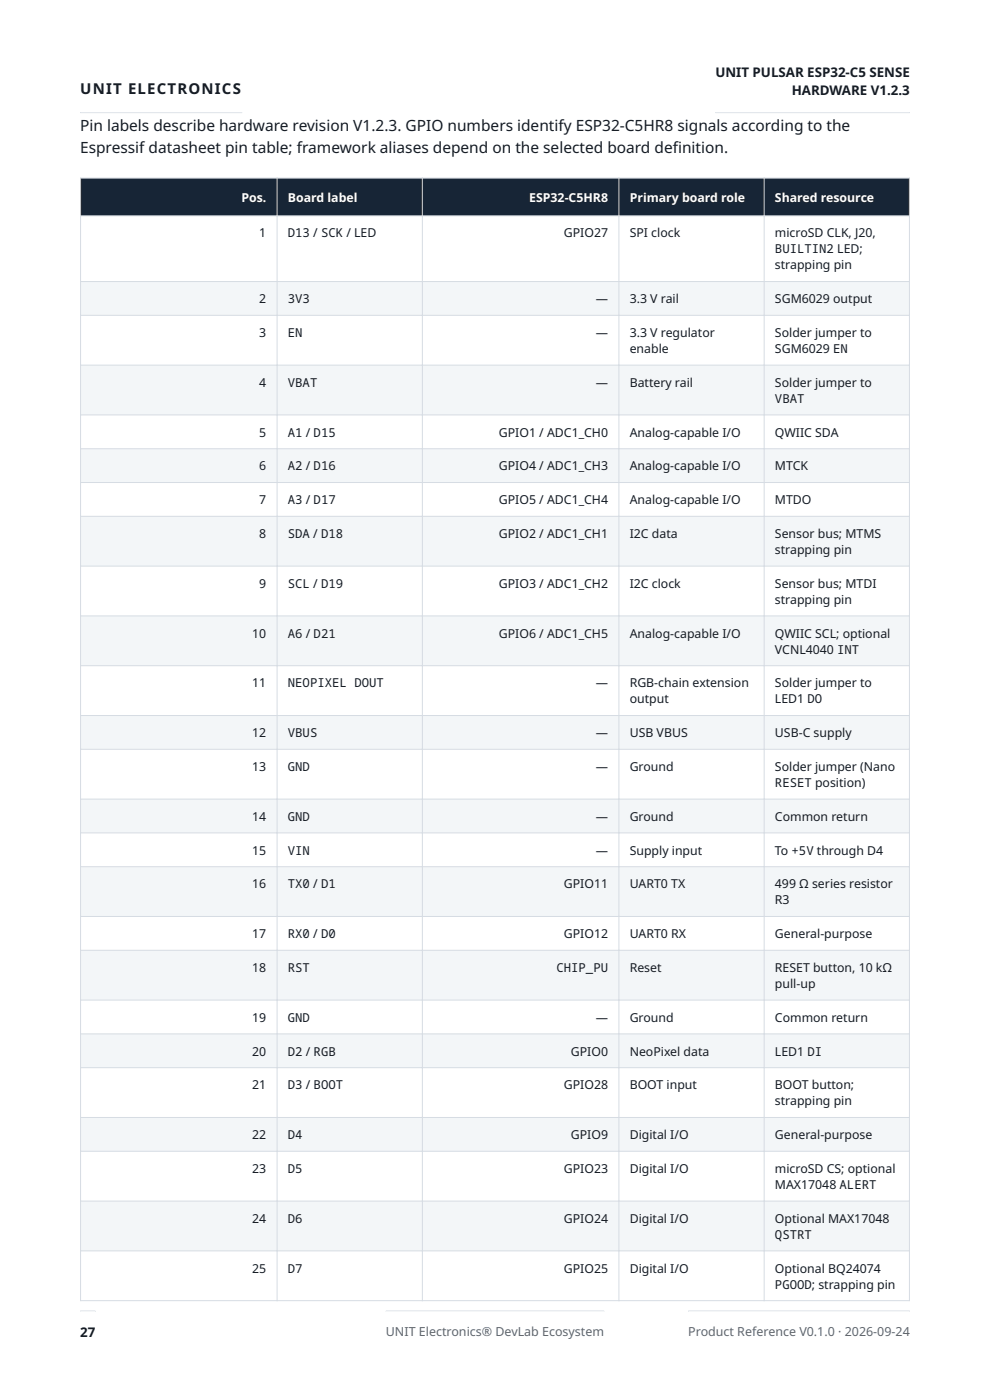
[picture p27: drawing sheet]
<svg xmlns="http://www.w3.org/2000/svg" width="210mm" height="297mm" viewBox="0 0 210 297" stroke-linecap="round" stroke-linejoin="round" font-family="sans-serif">
<defs><g id="words">
<g font-size="3.3" fill="#151b23">
<text x="17" y="27.7">Pin labels describe hardware revision V1.2.3. GPIO numbers identify ESP32-C5HR8 signals according to the</text>
<text x="17" y="32.6">Espressif datasheet pin table; framework aliases depend on the selected board def</text>
<text x="142.7" y="32.6">inition.</text>
</g>
<text font-size="3.2" fill="#151b23" x="17" y="19.9">UNIT ELECTRONICS</text>
<g font-size="2.8" fill="#151b23">
<text x="151.8" y="16.4">UNIT PULSAR ESP32-C5 SENSE</text>
<text x="167.9" y="20.1">HARDWARE V1.2.3</text>
<text x="17" y="283.7">27</text>
</g>
<g font-size="2.6" fill="#fff">
<text x="51.2" y="42.8">Pos.</text>
<text x="61.1" y="42.8">Board label</text>
<text x="112.3" y="42.8">ESP32-C5HR8</text>
<text x="133.6" y="42.8">Primary board role</text>
<text x="164.4" y="42.8">Shared resource</text>
</g>
<g font-size="2.6" fill="#151b23">
<text x="55" y="50.4">1</text>
<text x="61.1" y="50.4">D13 / SCK / LED</text>
<text x="119.6" y="50.4">GPIO27</text>
<text x="133.6" y="50.4">SPI clock</text>
<text x="164.4" y="50.4">microSD CLK, J20,</text>
<text x="164.4" y="53.8">BUILTIN2 LED;</text>
<text x="164.4" y="57.2">strapping pin</text>
<text x="55" y="64.3">2</text>
<text x="61.1" y="64.3">3V3</text>
<text x="126.4" y="64.3">—</text>
<text x="133.6" y="64.3">3.3 V rail</text>
<text x="164.4" y="64.3">SGM6029 output</text>
<text x="55" y="71.5">3</text>
<text x="61.1" y="71.5">EN</text>
<text x="126.4" y="71.5">—</text>
<text x="133.6" y="71.5">3.3 V regulator</text>
<text x="164.4" y="71.5">Solder jumper to</text>
<text x="133.6" y="74.9">enable</text>
<text x="164.4" y="74.9">SGM6029 EN</text>
<text x="55" y="82.1">4</text>
<text x="61.1" y="82.1">VBAT</text>
<text x="126.4" y="82.1">—</text>
<text x="133.6" y="82.1">Battery rail</text>
<text x="164.4" y="82.1">Solder jumper to</text>
<text x="164.4" y="85.5">VBAT</text>
<text x="55" y="92.6">5</text>
<text x="61.1" y="92.6">A1 / D15</text>
<text x="105.8" y="92.6">GPIO1 / ADC1_CH0</text>
<text x="133.6" y="92.6">Analog-capable I/O</text>
<text x="164.4" y="92.6">QWIIC SDA</text>
<text x="55" y="99.8">6</text>
<text x="61.1" y="99.8">A2 / D16</text>
<text x="105.8" y="99.8">GPIO4 / ADC1_CH3</text>
<text x="133.6" y="99.8">Analog-capable I/O</text>
<text x="164.4" y="99.8">MTCK</text>
<text x="55" y="107">7</text>
<text x="61.1" y="107">A3 / D17</text>
<text x="105.8" y="107">GPIO5 / ADC1_CH4</text>
<text x="133.6" y="107">Analog-capable I/O</text>
<text x="164.4" y="107">MTDO</text>
<text x="55" y="114.1">8</text>
<text x="61.1" y="114.1">SDA / D18</text>
<text x="105.8" y="114.1">GPIO2 / ADC1_CH1</text>
<text x="133.6" y="114.1">I2C data</text>
<text x="164.4" y="114.1">Sensor bus; MTMS</text>
<text x="164.4" y="117.5">strapping pin</text>
<text x="55" y="124.7">9</text>
<text x="61.1" y="124.7">SCL / D19</text>
<text x="105.8" y="124.7">GPIO3 / ADC1_CH2</text>
<text x="133.6" y="124.7">I2C clock</text>
<text x="164.4" y="124.7">Sensor bus; MTDI</text>
<text x="164.4" y="128.1">strapping pin</text>
<text x="53.5" y="135.3">10</text>
<text x="61.1" y="135.3">A6 / D21</text>
<text x="105.8" y="135.3">GPIO6 / ADC1_CH5</text>
<text x="133.6" y="135.3">Analog-capable I/O</text>
<text x="164.4" y="135.3">QWIIC SCL; optional</text>
<text x="164.4" y="138.7">VCNL4040 INT</text>
<text x="53.5" y="145.8">11</text>
<text x="61.1" y="145.8">NEOPIXEL DOUT</text>
<text x="126.4" y="145.8">—</text>
<text x="133.6" y="145.8">RGB-chain extension</text>
<text x="133.6" y="149.2">output</text>
<text x="164.4" y="145.8">Solder jumper to</text>
<text x="164.4" y="149.2">LED1 DO</text>
<text x="53.5" y="156.4">12</text>
<text x="61.1" y="156.4">VBUS</text>
<text x="126.4" y="156.4">—</text>
<text x="133.6" y="156.4">USB VBUS</text>
<text x="164.4" y="156.4">USB-C supply</text>
<text x="53.5" y="163.6">13</text>
<text x="61.1" y="163.6">GND</text>
<text x="126.4" y="163.6">—</text>
<text x="133.6" y="163.6">Ground</text>
<text x="164.4" y="163.6">Solder jumper (Nano</text>
<text x="164.4" y="167">RESET position)</text>
<text x="53.5" y="174.1">14</text>
<text x="61.1" y="174.1">GND</text>
<text x="126.4" y="174.1">—</text>
<text x="133.6" y="174.1">Ground</text>
<text x="164.4" y="174.1">Common return</text>
<text x="53.5" y="181.3">15</text>
<text x="61.1" y="181.3">VIN</text>
<text x="126.4" y="181.3">—</text>
<text x="133.6" y="181.3">Supply input</text>
<text x="164.4" y="181.3">To +5V through D4</text>
<text x="53.5" y="188.5">16</text>
<text x="61.1" y="188.5">TX0 / D1</text>
<text x="119.6" y="188.5">GPIO11</text>
<text x="133.6" y="188.5">UART0 TX</text>
<text x="164.4" y="188.5">499 Ω series resistor</text>
<text x="164.4" y="191.9">R3</text>
<text x="53.5" y="199">17</text>
<text x="61.1" y="199">RX0 / D0</text>
<text x="119.6" y="199">GPIO12</text>
<text x="133.6" y="199">UART0 RX</text>
<text x="164.4" y="199">General-purpose</text>
<text x="53.5" y="206.2">18</text>
<text x="61.1" y="206.2">RST</text>
<text x="118" y="206.2">CHIP_PU</text>
<text x="133.6" y="206.2">Reset</text>
<text x="164.4" y="206.2">RESET button, 10 kΩ</text>
<text x="164.4" y="209.6">pull-up</text>
<text x="53.5" y="216.8">19</text>
<text x="61.1" y="216.8">GND</text>
<text x="126.4" y="216.8">—</text>
<text x="133.6" y="216.8">Ground</text>
<text x="164.4" y="216.8">Common return</text>
<text x="53.5" y="223.9">20</text>
<text x="61.1" y="223.9">D2 / RGB</text>
<text x="121.1" y="223.9">GPIO0</text>
<text x="133.6" y="223.9">NeoPixel data</text>
<text x="164.4" y="223.9">LED1 DI</text>
<text x="53.5" y="231.1">21</text>
<text x="61.1" y="231.1">D3 / BOOT</text>
<text x="119.6" y="231.1">GPIO28</text>
<text x="133.6" y="231.1">BOOT input</text>
<text x="164.4" y="231.1">BOOT button;</text>
<text x="164.4" y="234.5">strapping pin</text>
<text x="53.5" y="241.7">22</text>
<text x="61.1" y="241.7">D4</text>
<text x="121.1" y="241.7">GPIO9</text>
<text x="133.6" y="241.7">Digital I/O</text>
<text x="164.4" y="241.7">General-purpose</text>
<text x="53.5" y="248.8">23</text>
<text x="61.1" y="248.8">D5</text>
<text x="119.6" y="248.8">GPIO23</text>
<text x="133.6" y="248.8">Digital I/O</text>
<text x="164.4" y="248.8">microSD CS; optional</text>
<text x="164.4" y="252.2">MAX17048 ALERT</text>
<text x="53.5" y="259.4">24</text>
<text x="61.1" y="259.4">D6</text>
<text x="119.6" y="259.4">GPIO24</text>
<text x="133.6" y="259.4">Digital I/O</text>
<text x="164.4" y="259.4">Optional MAX17048</text>
<text x="164.4" y="262.8">QSTRT</text>
<text x="53.5" y="270">25</text>
<text x="61.1" y="270">D7</text>
<text x="119.6" y="270">GPIO25</text>
<text x="133.6" y="270">Digital I/O</text>
<text x="164.4" y="270">Optional BQ24074</text>
<text x="164.4" y="273.4">PGOOD; strapping pin</text>
</g>
<g font-size="2.6" fill="#5a6573">
<text x="81.8" y="283.5">UNIT Electronics® DevLab Ecosystem</text>
<text x="146" y="283.5">Product Reference V0.1.0 · 2026-09-24</text>
</g>
</g></defs>
<g fill="#172536">
<path d="M17.1 37.8h41.7v8h-41.7z"/>
<path d="M58.8 37.8h30.8v8h-30.8z"/>
<path d="M89.6 37.8h41.7v8h-41.7z"/>
<path d="M131.3 37.8h30.8v8h-30.8z"/>
<path d="M162.1 37.8h30.8v8h-30.8z"/>
</g>
<g fill="#f3f6f8">
<path d="M17.1 59.7h175.8v7.2h-175.8z"/>
<path d="M17.1 77.5h175.8v10.5h-175.8z"/>
<path d="M17.1 95.2h175.8v7.2h-175.8z"/>
<path d="M17.1 109.5h175.8v10.6h-175.8z"/>
<path d="M17.1 130.7h175.8v10.5h-175.8z"/>
<path d="M17.1 151.8h175.8v7.2h-175.8z"/>
<path d="M17.1 169.5h175.8v7.2h-175.8z"/>
<path d="M17.1 183.9h175.8v10.5h-175.8z"/>
<path d="M17.1 201.6h175.8v10.6h-175.8z"/>
<path d="M17.1 219.3h175.8v7.2h-175.8z"/>
<path d="M17.1 237.1h175.8v7.1h-175.8z"/>
<path d="M17.1 254.8h175.8v10.6h-175.8z"/>
</g>
<path d="M17 37.8h176M17.1 37.7v8.2M58.8 37.7v8.2M89.6 37.7v8.2M131.3 37.7v8.2M162.1 37.7v8.2M192.9 37.7v8.2M17 45.8h176" fill="none" stroke="#c8d0d9" stroke-width=".21"/>
<g fill="none" stroke="#d6dce3" stroke-width=".21">
<path d="M17 59.7h176M17.1 45.7v230.3M58.8 45.7v230.3M89.6 45.7v230.3M131.3 45.7v230.3M162.1 45.7v230.3M192.9 45.7v230.3M17 66.9h176M17 77.5h176M17 88h176M17 95.2h176M17 102.4h176"/>
<path d="M17 109.5h176M17 120.1h176M17 130.7h176M17 141.2h176M17 151.8h176M17 159h176M17 169.5h176M17 176.7h176M17 183.9h176M17 194.4h176M17 201.6h176M17 212.2h176"/>
<path d="M17 219.3h176M17 226.5h176M17 237.1h176M17 244.2h176M17 254.8h176M17 265.4h176M17 275.9h176"/>
</g>
<g fill="#d8dee6">
<path d="M17 23.8h34.4zM17 23.8h34.4v.2h-34.4z" fill-rule="evenodd"/>
<path d="M151.8 23.8h41.2zM151.8 23.8h41.2v.2h-41.2z" fill-rule="evenodd"/>
<path d="M17 278.2h3.2zM17 278h3.2v.2h-3.2z" fill-rule="evenodd"/>
<path d="M81.8 278.2h46.4zM81.8 278h46.4v.2h-46.4z" fill-rule="evenodd"/>
<path d="M146 278.2h47zM146 278h47v.2h-47z" fill-rule="evenodd"/>
</g>
<use href="#words"/>
</svg>
